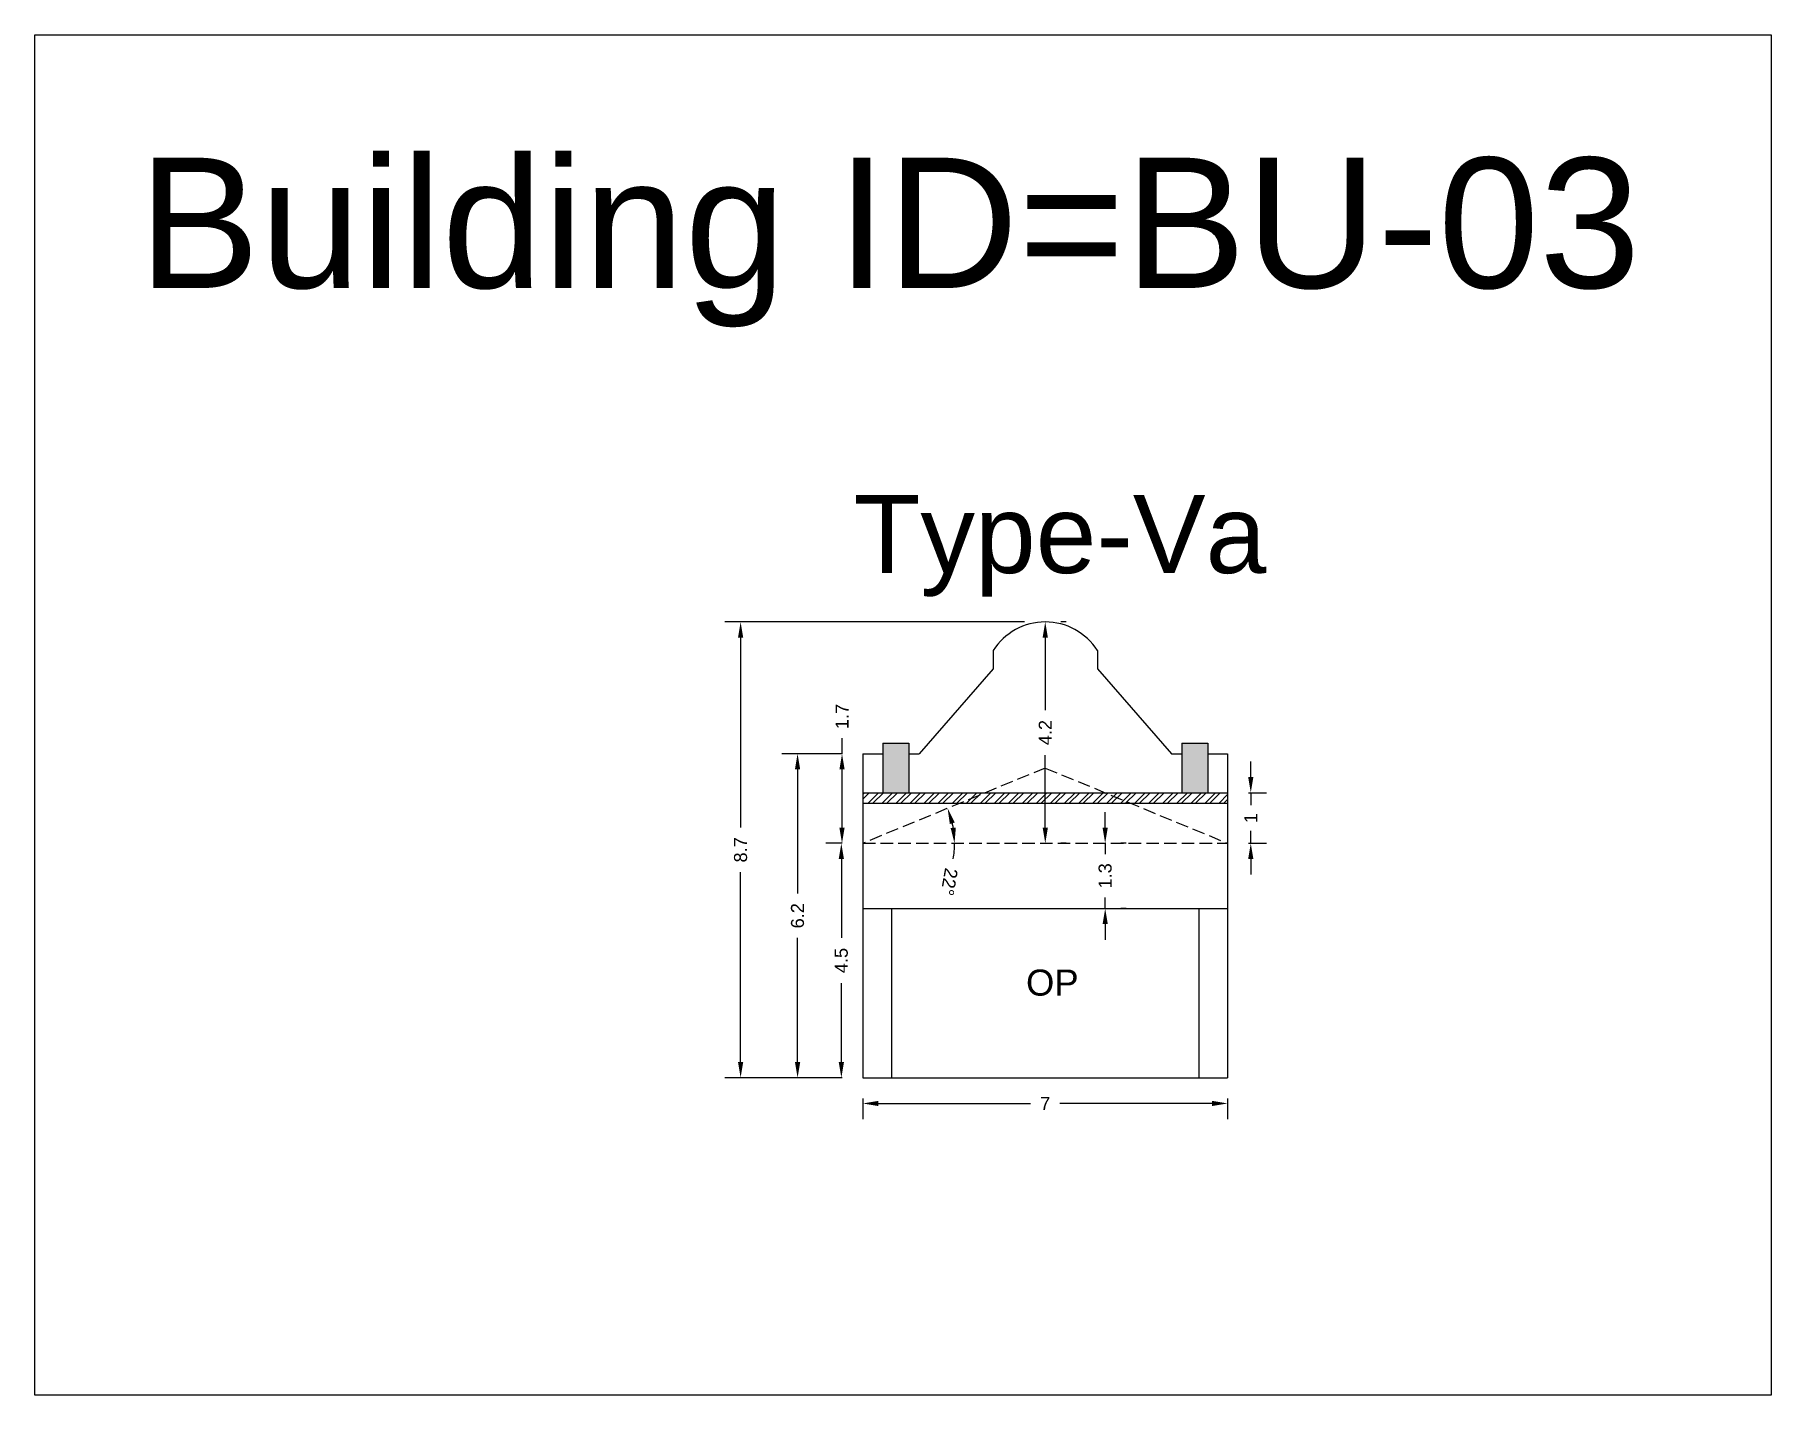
# Model space of a CAD drawing. Header units: metres. Extents: x 3416649 to 3417093, y -6712874 to -6712690.
# Drawn here: x 3416730.34 to 3416763.66, y -6712716.2 to -6712690.08 of the extents above; entities that cross this region are included whole.
import ezdxf

# ---------------------------------------------------------------- set-up
doc = ezdxf.new("R2010")
doc.units = ezdxf.units.M
doc.linetypes.add('ACAD_ISO02W100', pattern=[15, 12, -3])
doc.layers.add('Dotted', color=7, linetype='ACAD_ISO02W100', plot=False)
doc.styles.get("Standard").update_dxf_attribs({"font": 'arial.ttf'})
doc.dimstyles.new('ISO-25', dxfattribs={"dimtxt": 0.25, "dimasz": 0.3, "dimexe": 0.3, "dimexo": 0.4, "dimgap": 0.2, "dimtad": 0, "dimdec": 1, "dimdsep": 46, "dimtxsty": 'Standard', "dimcen": 2.5, "dimadec": 0, "dimazin": 0, "dimtfac": 1, "dimtdec": 1, "dimtmove": 0, "dimatfit": 3, "dimfxl": 1, "dimarcsym": 0})

# ---------------------------------------------------------------- blocks, each defined once
blk = doc.blocks.new('*D19')
at = {"color": 0, "lineweight": -2, "transparency": 16777216}
for start, end in [(9.7795, 12.6541), (350.2205, 360)]:
    blk.add_arc((3416746.228, -6712705.602), 1.76, start, end, dxfattribs=at)
at = {"color": 0, "transparency": 16777216}
for points in [[(3416747.897, -6712705.232), (3416747.992, -6712705.202), (3416747.854, -6712704.931)], [(3416748.012, -6712705.299), (3416747.912, -6712705.308), (3416747.987, -6712705.602)]]:
    blk.add_solid(points, dxfattribs=at)
at = {"layer": 'Defpoints', "color": 0, "transparency": 16777216}
for p in [(3416749.728, -6712704.157), (3416747.928, -6712705.148), (3416746.228, -6712705.602), (3416746.228, -6712705.602), (3416753.228, -6712705.602)]:
    blk.add_point(p, dxfattribs=at)
at = {"color": 0, "transparency": 16777216, "insert": (3416747.886, -6712706.342), "char_height": 0.25, "attachment_point": 5, "rotation": 260.2205}
blk.add_mtext('22°', dxfattribs=at)
blk = doc.blocks.new('*D20')
at = {"color": 0, "lineweight": -2, "transparency": 16777216}
for p, q in [((3416745.828, -6712705.602), (3416745.515, -6712705.602)), ((3416745.815, -6712705.902), (3416745.815, -6712707.419)), ((3416745.815, -6712709.802), (3416745.815, -6712708.286)), ((3416745.828, -6712710.102), (3416745.515, -6712710.102))]:
    blk.add_line(p, q, dxfattribs=at)
at = {"color": 0, "transparency": 16777216}
for points in [[(3416745.765, -6712705.902), (3416745.865, -6712705.902), (3416745.815, -6712705.602)], [(3416745.765, -6712709.802), (3416745.865, -6712709.802), (3416745.815, -6712710.102)]]:
    blk.add_solid(points, dxfattribs=at)
at = {"layer": 'Defpoints', "color": 0, "transparency": 16777216}
for p in [(3416745.815, -6712705.602), (3416746.228, -6712705.602), (3416746.228, -6712710.102)]:
    blk.add_point(p, dxfattribs=at)
at = {"color": 0, "transparency": 16777216, "insert": (3416745.815, -6712707.852), "char_height": 0.25, "attachment_point": 5, "rotation": 90}
blk.add_mtext('4.5', dxfattribs=at)
blk = doc.blocks.new('*D21')
at = {"color": 0, "lineweight": -2, "transparency": 16777216}
for p, q in [((3416745.828, -6712703.882), (3416745.828, -6712703.582)), ((3416745.828, -6712703.882), (3416745.528, -6712703.882)), ((3416745.828, -6712705.302), (3416745.828, -6712704.182)), ((3416745.828, -6712705.602), (3416745.528, -6712705.602))]:
    blk.add_line(p, q, dxfattribs=at)
at = {"color": 0, "transparency": 16777216}
for points in [[(3416745.778, -6712704.182), (3416745.878, -6712704.182), (3416745.828, -6712703.882)], [(3416745.778, -6712705.302), (3416745.878, -6712705.302), (3416745.828, -6712705.602)]]:
    blk.add_solid(points, dxfattribs=at)
at = {"layer": 'Defpoints', "color": 0, "transparency": 16777216}
for p in [(3416745.828, -6712703.882), (3416746.228, -6712703.882), (3416746.228, -6712705.602)]:
    blk.add_point(p, dxfattribs=at)
at = {"color": 0, "transparency": 16777216, "insert": (3416745.828, -6712703.167), "char_height": 0.25, "attachment_point": 5, "rotation": 90}
blk.add_mtext('1.7', dxfattribs=at)
blk = doc.blocks.new('*D22')
at = {"color": 0, "lineweight": -2, "transparency": 16777216}
for p, q in [((3416750.128, -6712701.352), (3416750.028, -6712701.352)), ((3416749.728, -6712701.652), (3416749.728, -6712703.046)), ((3416749.728, -6712705.302), (3416749.728, -6712703.909)), ((3416750.128, -6712705.602), (3416750.028, -6712705.602))]:
    blk.add_line(p, q, dxfattribs=at)
at = {"color": 0, "transparency": 16777216}
for points in [[(3416749.678, -6712701.652), (3416749.778, -6712701.652), (3416749.728, -6712701.352)], [(3416749.678, -6712705.302), (3416749.778, -6712705.302), (3416749.728, -6712705.602)]]:
    blk.add_solid(points, dxfattribs=at)
at = {"layer": 'Defpoints', "color": 0, "transparency": 16777216}
for p in [(3416749.728, -6712701.352), (3416749.728, -6712705.602), (3416749.728, -6712705.602)]:
    blk.add_point(p, dxfattribs=at)
at = {"color": 0, "transparency": 16777216, "insert": (3416749.728, -6712703.477), "char_height": 0.25, "attachment_point": 5, "rotation": 90}
blk.add_mtext('4.2', dxfattribs=at)
blk = doc.blocks.new('*D23')
at = {"color": 0, "lineweight": -2, "transparency": 16777216}
for p, q in [((3416745.828, -6712703.882), (3416744.675, -6712703.882)), ((3416744.975, -6712704.182), (3416744.975, -6712706.565)), ((3416744.975, -6712709.802), (3416744.975, -6712707.419)), ((3416745.828, -6712710.102), (3416744.675, -6712710.102))]:
    blk.add_line(p, q, dxfattribs=at)
at = {"color": 0, "transparency": 16777216}
for points in [[(3416744.925, -6712704.182), (3416745.025, -6712704.182), (3416744.975, -6712703.882)], [(3416744.925, -6712709.802), (3416745.025, -6712709.802), (3416744.975, -6712710.102)]]:
    blk.add_solid(points, dxfattribs=at)
at = {"layer": 'Defpoints', "color": 0, "transparency": 16777216}
for p in [(3416744.975, -6712703.882), (3416746.228, -6712703.882), (3416746.228, -6712710.102)]:
    blk.add_point(p, dxfattribs=at)
at = {"color": 0, "transparency": 16777216, "insert": (3416744.975, -6712706.992), "char_height": 0.25, "attachment_point": 5, "rotation": 90}
blk.add_mtext('6.2', dxfattribs=at)
blk = doc.blocks.new('*D24')
at = {"color": 0, "lineweight": -2, "transparency": 16777216}
for p, q in [((3416749.328, -6712701.352), (3416743.582, -6712701.352)), ((3416743.882, -6712701.652), (3416743.882, -6712705.3)), ((3416743.882, -6712709.802), (3416743.882, -6712706.155)), ((3416745.828, -6712710.102), (3416743.582, -6712710.102))]:
    blk.add_line(p, q, dxfattribs=at)
at = {"color": 0, "transparency": 16777216}
for points in [[(3416743.832, -6712701.652), (3416743.932, -6712701.652), (3416743.882, -6712701.352)], [(3416743.832, -6712709.802), (3416743.932, -6712709.802), (3416743.882, -6712710.102)]]:
    blk.add_solid(points, dxfattribs=at)
at = {"layer": 'Defpoints', "color": 0, "transparency": 16777216}
for p in [(3416743.882, -6712701.352), (3416749.728, -6712701.352), (3416746.228, -6712710.102)]:
    blk.add_point(p, dxfattribs=at)
at = {"color": 0, "transparency": 16777216, "insert": (3416743.882, -6712705.727), "char_height": 0.25, "attachment_point": 5, "rotation": 90}
blk.add_mtext('8.7', dxfattribs=at)
blk = doc.blocks.new('*D25')
at = {"color": 0, "lineweight": -2, "transparency": 16777216}
for p, q in [((3416746.228, -6712710.502), (3416746.228, -6712710.895)), ((3416746.528, -6712710.595), (3416749.447, -6712710.595)), ((3416752.928, -6712710.595), (3416750.009, -6712710.595)), ((3416753.228, -6712710.502), (3416753.228, -6712710.895))]:
    blk.add_line(p, q, dxfattribs=at)
at = {"color": 0, "transparency": 16777216}
for points in [[(3416746.528, -6712710.545), (3416746.528, -6712710.645), (3416746.228, -6712710.595)], [(3416752.928, -6712710.545), (3416752.928, -6712710.645), (3416753.228, -6712710.595)]]:
    blk.add_solid(points, dxfattribs=at)
at = {"layer": 'Defpoints', "color": 0, "transparency": 16777216}
for p in [(3416746.228, -6712710.102), (3416753.228, -6712710.102), (3416753.228, -6712710.595)]:
    blk.add_point(p, dxfattribs=at)
at = {"color": 0, "transparency": 16777216, "insert": (3416749.728, -6712710.595), "char_height": 0.25, "attachment_point": 5}
blk.add_mtext('7', dxfattribs=at)
blk = doc.blocks.new('*D26')
at = {"color": 0, "lineweight": -2, "transparency": 16777216}
for p, q in [((3416750.878, -6712705.302), (3416750.878, -6712705.002)), ((3416750.878, -6712705.602), (3416750.878, -6712705.812)), ((3416751.278, -6712705.602), (3416751.178, -6712705.602)), ((3416750.878, -6712706.852), (3416750.878, -6712706.643)), ((3416751.278, -6712706.852), (3416751.178, -6712706.852)), ((3416750.878, -6712707.152), (3416750.878, -6712707.452))]:
    blk.add_line(p, q, dxfattribs=at)
at = {"color": 0, "transparency": 16777216}
for points in [[(3416750.828, -6712705.302), (3416750.928, -6712705.302), (3416750.878, -6712705.602)], [(3416750.828, -6712707.152), (3416750.928, -6712707.152), (3416750.878, -6712706.852)]]:
    blk.add_solid(points, dxfattribs=at)
at = {"layer": 'Defpoints', "color": 0, "transparency": 16777216}
for p in [(3416750.878, -6712705.602), (3416750.878, -6712705.602), (3416750.878, -6712706.852)]:
    blk.add_point(p, dxfattribs=at)
at = {"color": 0, "transparency": 16777216, "insert": (3416750.878, -6712706.227), "char_height": 0.25, "attachment_point": 5, "rotation": 90}
blk.add_mtext('1.3', dxfattribs=at)
blk = doc.blocks.new('*D27')
at = {"color": 0, "lineweight": -2, "transparency": 16777216}
for p, q in [((3416753.672, -6712704.332), (3416753.672, -6712704.032)), ((3416753.628, -6712704.632), (3416753.972, -6712704.632)), ((3416753.672, -6712704.632), (3416753.672, -6712704.871)), ((3416753.672, -6712705.602), (3416753.672, -6712705.363)), ((3416753.628, -6712705.602), (3416753.972, -6712705.602)), ((3416753.672, -6712705.902), (3416753.672, -6712706.202))]:
    blk.add_line(p, q, dxfattribs=at)
at = {"color": 0, "transparency": 16777216}
for points in [[(3416753.622, -6712704.332), (3416753.722, -6712704.332), (3416753.672, -6712704.632)], [(3416753.622, -6712705.902), (3416753.722, -6712705.902), (3416753.672, -6712705.602)]]:
    blk.add_solid(points, dxfattribs=at)
at = {"layer": 'Defpoints', "color": 0, "transparency": 16777216}
for p in [(3416753.228, -6712704.632), (3416753.672, -6712704.632), (3416753.228, -6712705.602)]:
    blk.add_point(p, dxfattribs=at)
at = {"color": 0, "transparency": 16777216, "insert": (3416753.672, -6712705.117), "char_height": 0.25, "attachment_point": 5, "rotation": 90}
blk.add_mtext('1', dxfattribs=at)

msp = doc.modelspace()

# ---------------------------------------------------------------- hatches: boundary and pattern name
h = msp.add_hatch(color=256)
h.dxf.hatch_style = 1
h.paths.add_polyline_path([(3416747.108, -6712703.682), (3416746.608, -6712703.682), (3416746.608, -6712704.632), (3416747.108, -6712704.632)])
h.paths.add_polyline_path([(3416752.848, -6712703.682), (3416752.348, -6712703.682), (3416752.348, -6712704.632), (3416752.848, -6712704.632)])
h = msp.add_hatch()
h.set_pattern_fill('ANSI32', color=256, scale=0.02)
h.set_pattern_definition([(45, (-5.34396, -1.85699), (-0.134703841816, 0.134703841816), []), (45, (-5.25416, -1.85699), (-0.134703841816, 0.134703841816), [])])
h.paths.add_polyline_path([(3416753.228, -6712704.832), (3416753.228, -6712704.632), (3416746.228, -6712704.632), (3416746.228, -6712704.832)])

# ---------------------------------------------------------------- linework, layer by layer
msp.add_lwpolyline([(3416730.336, -6712690.082), (3416763.66, -6712690.082), (3416763.66, -6712716.196), (3416730.336, -6712716.196)], close=True)
for points in [[(3416748.728, -6712701.902), (3416748.728, -6712702.252)], [(3416750.728, -6712701.902), (3416750.728, -6712702.252)], [(3416748.728, -6712702.252), (3416747.308, -6712703.882)], [(3416750.728, -6712702.252), (3416752.148, -6712703.882)], [(3416746.608, -6712703.682), (3416746.608, -6712704.632)], [(3416746.608, -6712703.682), (3416747.108, -6712703.682)], [(3416747.108, -6712703.682), (3416747.108, -6712704.632)], [(3416752.348, -6712703.682), (3416752.348, -6712704.632)], [(3416752.348, -6712703.682), (3416752.848, -6712703.682)], [(3416752.848, -6712703.682), (3416752.848, -6712704.632)], [(3416746.228, -6712703.882), (3416746.608, -6712703.882)], [(3416746.228, -6712703.882), (3416746.228, -6712710.102)], [(3416747.108, -6712703.882), (3416747.308, -6712703.882)], [(3416752.148, -6712703.882), (3416752.348, -6712703.882)], [(3416752.848, -6712703.882), (3416753.228, -6712703.882)], [(3416753.228, -6712703.882), (3416753.228, -6712710.102)], [(3416746.228, -6712704.632), (3416753.228, -6712704.632)], [(3416746.228, -6712704.832), (3416753.228, -6712704.832)], [(3416746.228, -6712706.852), (3416753.228, -6712706.852)], [(3416746.778, -6712706.852), (3416746.778, -6712710.102)], [(3416752.678, -6712706.852), (3416752.678, -6712710.102)], [(3416746.228, -6712710.102), (3416753.228, -6712710.102)]]:
    msp.add_lwpolyline(points)
msp.add_arc((3416749.728, -6712702.537), 1.184, 32.3784, 147.6216)
at = {"layer": 'Dotted', "ltscale": 0.02}
for points in [[(3416749.728, -6712704.157), (3416746.228, -6712705.602)], [(3416749.728, -6712704.157), (3416753.228, -6712705.602)], [(3416746.228, -6712705.602), (3416753.228, -6712705.602)]]:
    msp.add_lwpolyline(points, dxfattribs=at)

# ---------------------------------------------------------------- texts
at = {"attachment_point": 1}
for s, width, heights, insert, char_height in [('Building ID=BU-03', 67.86454, [0.517], (3416732.325, -6712692.443), 2.5), ('Type-Va', 9.99112, [0.517], (3416746.052, -6712698.915), 1.5), ('OP', 1.17554, [0], (3416749.359, -6712708.025), 0.5)]:
    msp.add_mtext_dynamic_manual_height_columns(s, width=width, gutter_width=12.5, heights=heights, dxfattribs=dict(at, insert=insert, char_height=char_height))

# ---------------------------------------------------------------- dimensions: what is measured, and where the dimension line sits
for base, p1, p2, picture, middle in [((3416743.882425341, -6712701.352442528), (3416746.227694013, -6712710.102442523), (3416749.727694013, -6712701.352442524), '*D24', (3416743.882425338, -6712705.727442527)), ((3416749.727694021, -6712705.602442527), (3416749.727694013, -6712701.352442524), (3416749.727694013, -6712705.602442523), '*D22', (3416749.727694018, -6712703.477442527)), ((3416745.828, -6712703.882), (3416746.228, -6712705.602), (3416746.228, -6712703.882), '*D21', (3416745.828, -6712703.167)), ((3416744.975, -6712703.882), (3416746.228, -6712710.102), (3416746.228, -6712703.882), '*D23', (3416744.975, -6712706.992)), ((3416753.672, -6712704.632), (3416753.228, -6712705.602), (3416753.228, -6712704.632), '*D27', (3416753.672, -6712705.117)), ((3416745.815, -6712705.602), (3416746.228, -6712710.102), (3416746.228, -6712705.602), '*D20', (3416745.815, -6712707.852))]:
    dim = msp.add_linear_dim(base=base, p1=p1, p2=p2, angle=90, dimstyle='ISO-25')
    dim.commit()
    dim.dimension.update_dxf_attribs({"geometry": picture, "text_midpoint": middle})
dim = msp.add_angular_dim_2l(base=(3416747.928, -6712705.148), line1=((3416746.228, -6712705.602), (3416753.228, -6712705.602)), line2=((3416749.728, -6712704.157), (3416746.228, -6712705.602)), dimstyle='ISO-25')
dim.commit()
dim.dimension.update_dxf_attribs({"geometry": '*D19', "text_midpoint": (3416747.886, -6712706.342)})
dim = msp.add_linear_dim(base=(3416750.878423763, -6712705.602442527), p1=(3416750.878423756, -6712706.852442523), p2=(3416750.878423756, -6712705.602442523), angle=90, dimstyle='ISO-25')
dim.commit()
dim.dimension.update_dxf_attribs({"geometry": '*D26', "text_midpoint": (3416750.87842376, -6712706.227442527), "dimtype": 160})
dim = msp.add_linear_dim(base=(3416753.228, -6712710.595), p1=(3416746.228, -6712710.102), p2=(3416753.228, -6712710.102), dimstyle='ISO-25')
dim.commit()
dim.dimension.update_dxf_attribs({"geometry": '*D25', "text_midpoint": (3416749.728, -6712710.595)})

doc.saveas('drawing.dxf')
